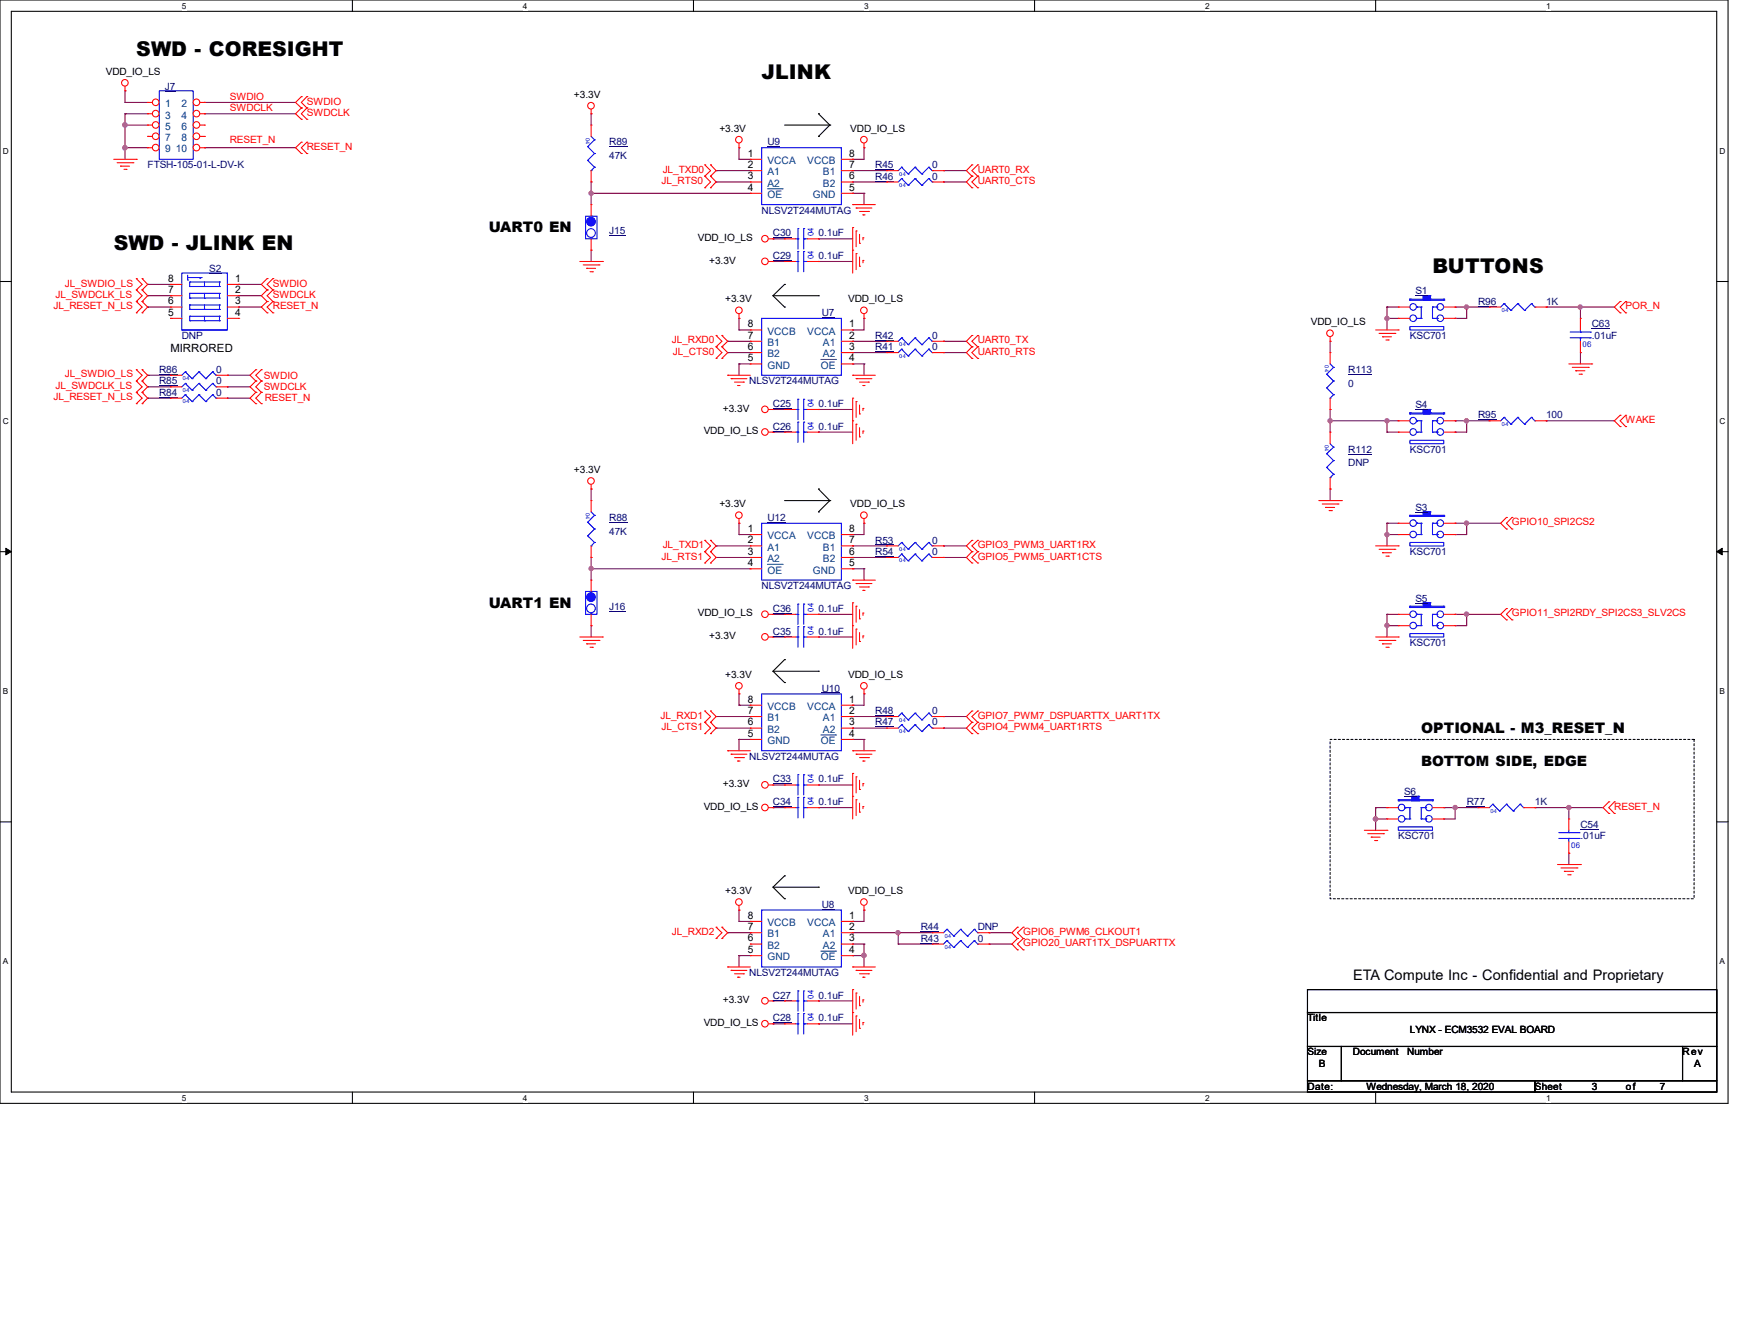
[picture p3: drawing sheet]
<svg xmlns="http://www.w3.org/2000/svg" width="279mm" height="216mm" viewBox="0 0 279 216" stroke-linecap="round" stroke-linejoin="round" font-family="sans-serif">
<defs><g id="words">
<g font-size="3.3">
<text x="21.9" y="9.1">SWD - CORESIGHT</text>
<text x="122.5" y="12.7">JLINK</text>
<text x="18.3" y="40.2">SWD - JLINK EN</text>
<text x="230.4" y="43.8">BUTTONS</text>
</g>
<g font-size="2.3">
<text x="78.6" y="37.3">UART0 EN</text>
<text x="78.6" y="97.7">UART1 EN</text>
<text x="228.6" y="117.8">OPTIONAL - M3_RESET_N</text>
<text x="228.6" y="123.2">BOTTOM SIDE, EDGE</text>
<text x="217.6" y="157.6">ETA Compute Inc - Confidential and Proprietary</text>
</g>
<text font-size="1.8" x="27.4" y="56.5">MIRRORED</text>
<g font-size="1.7" fill="#004080">
<text x="26.5" y="17.2">1</text>
<text x="29.2" y="17.2">2</text>
<text x="26.5" y="19.1">3</text>
<text x="26.5" y="20.9">5</text>
<text x="26.5" y="22.7">7</text>
<text x="29.2" y="19.1">4</text>
<text x="29.2" y="20.9">6</text>
<text x="29.2" y="22.7">8</text>
<text x="26.5" y="24.5">9</text>
<text x="28.3" y="24.5">10</text>
<text x="123.4" y="26.4">VCCA</text>
<text x="123.4" y="28.2">A1</text>
<text x="129.8" y="26.4">VCCB</text>
<text x="132.4" y="28.2">B1</text>
<text x="123.4" y="30">A2</text>
<text x="123.4" y="31.8">OE</text>
<text x="130.8" y="31.8">GND</text>
<text x="132.4" y="30">B2</text>
<text x="123.4" y="53.8">VCCB</text>
<text x="129.8" y="53.8">VCCA</text>
<text x="123.4" y="59.3">GND</text>
<text x="123.4" y="57.4">B2</text>
<text x="123.4" y="55.6">B1</text>
<text x="132" y="59.3">OE</text>
<text x="132.4" y="55.6">A1</text>
<text x="132.4" y="57.4">A2</text>
<text x="123.4" y="86.7">VCCA</text>
<text x="123.4" y="88.5">A1</text>
<text x="129.8" y="86.7">VCCB</text>
<text x="132.4" y="88.5">B1</text>
<text x="123.4" y="90.4">A2</text>
<text x="123.4" y="92.2">OE</text>
<text x="130.8" y="92.2">GND</text>
<text x="132.4" y="90.4">B2</text>
<text x="123.4" y="119.6">GND</text>
<text x="123.4" y="117.8">B2</text>
<text x="123.4" y="116">B1</text>
<text x="123.4" y="114.1">VCCB</text>
<text x="129.8" y="114.1">VCCA</text>
<text x="132" y="119.6">OE</text>
<text x="132.4" y="116">A1</text>
<text x="132.4" y="117.8">A2</text>
<text x="123.4" y="148.9">VCCB</text>
<text x="129.8" y="148.9">VCCA</text>
<text x="123.4" y="154.4">GND</text>
<text x="123.4" y="152.5">B2</text>
<text x="123.4" y="150.7">B1</text>
<text x="132" y="154.4">OE</text>
<text x="132.4" y="150.7">A1</text>
<text x="132.4" y="152.5">A2</text>
</g>
<g font-size="1.7">
<text x="120.3" y="25.2">1</text>
<text x="120.3" y="27">2</text>
<text x="120.3" y="28.8">3</text>
<text x="136.6" y="28.8">6</text>
<text x="136.6" y="27">7</text>
<text x="136.6" y="25.2">8</text>
<text x="120.3" y="30.6">4</text>
<text x="136.6" y="30.6">5</text>
<text x="27.1" y="47.1">7</text>
<text x="27.1" y="45.3">8</text>
<text x="37.8" y="45.3">1</text>
<text x="37.8" y="47.1">2</text>
<text x="27.1" y="50.8">5</text>
<text x="27.1" y="48.9">6</text>
<text x="37.8" y="48.9">3</text>
<text x="37.8" y="50.8">4</text>
<text x="120.3" y="52.6">8</text>
<text x="136.6" y="52.6">1</text>
<text x="120.3" y="58.1">5</text>
<text x="120.3" y="56.3">6</text>
<text x="120.3" y="54.4">7</text>
<text x="136.6" y="54.4">2</text>
<text x="136.6" y="56.3">3</text>
<text x="136.6" y="58.1">4</text>
<text x="120.3" y="85.5">1</text>
<text x="120.3" y="87.3">2</text>
<text x="120.3" y="89.2">3</text>
<text x="136.6" y="89.2">6</text>
<text x="136.6" y="87.3">7</text>
<text x="136.6" y="85.5">8</text>
<text x="120.3" y="91">4</text>
<text x="136.6" y="91">5</text>
<text x="120.3" y="112.9">8</text>
<text x="136.6" y="112.9">1</text>
<text x="120.3" y="118.4">5</text>
<text x="120.3" y="116.6">6</text>
<text x="120.3" y="114.8">7</text>
<text x="136.6" y="114.8">2</text>
<text x="136.6" y="116.6">3</text>
<text x="136.6" y="118.4">4</text>
<text x="120.3" y="149.5">7</text>
<text x="120.3" y="147.7">8</text>
<text x="136.6" y="147.7">1</text>
<text x="136.6" y="149.5">2</text>
<text x="120.3" y="153.2">5</text>
<text x="120.3" y="151.3">6</text>
<text x="136.6" y="151.3">3</text>
<text x="136.6" y="153.2">4</text>
</g>
<g font-size="1.6">
<text x="17" y="12">VDD_IO_LS</text>
<text x="92.3" y="15.7">+3.3V</text>
<text x="115.7" y="21.2">+3.3V</text>
<text x="136.8" y="21.2">VDD_IO_LS</text>
<text x="112.3" y="38.7">VDD_IO_LS</text>
<text x="114.1" y="42.4">+3.3V</text>
<text x="116.7" y="48.6">+3.3V</text>
<text x="136.4" y="48.6">VDD_IO_LS</text>
<text x="210.9" y="52.3">VDD_IO_LS</text>
<text x="113.2" y="69.8">VDD_IO_LS</text>
<text x="116.3" y="66.2">+3.3V</text>
<text x="92.3" y="76">+3.3V</text>
<text x="115.7" y="81.5">+3.3V</text>
<text x="136.8" y="81.5">VDD_IO_LS</text>
<text x="112.3" y="99.1">VDD_IO_LS</text>
<text x="114.1" y="102.7">+3.3V</text>
<text x="116.7" y="109">+3.3V</text>
<text x="136.4" y="109">VDD_IO_LS</text>
<text x="113.2" y="130.2">VDD_IO_LS</text>
<text x="116.3" y="126.5">+3.3V</text>
<text x="116.7" y="143.7">+3.3V</text>
<text x="136.4" y="143.7">VDD_IO_LS</text>
<text x="116.3" y="161.3">+3.3V</text>
<text x="113.2" y="164.9">VDD_IO_LS</text>
<text x="210.3" y="164.2">Title</text>
<text x="226.8" y="166">LYNX - ECM3532 EVAL BOARD</text>
<text x="210.3" y="169.7">Size</text>
<text x="212.1" y="171.5">B</text>
<text x="217.6" y="169.7">Document</text>
<text x="226.4" y="169.7">Number</text>
<text x="270.7" y="169.7">Rev</text>
<text x="272.5" y="171.5">A</text>
<text x="210.3" y="175.2">Date:</text>
<text x="219.8" y="175.2">Wednesday, March 18, 2020</text>
<text x="246.9" y="175.2">Sheet</text>
<text x="256" y="175.2">3</text>
<text x="261.5" y="175.2">of</text>
<text x="267" y="175.2">7</text>
</g>
<g font-size="1.6" fill="#000080">
<text x="26.5" y="14.4">J7</text>
<text x="98" y="23.4">R89</text>
<text x="123.4" y="23.4">U9</text>
<text x="23.7" y="27.1">FTSH-105-01-L-DV-K</text>
<text x="98" y="25.6">47K</text>
<text x="140.8" y="27.1">R45</text>
<text x="140.8" y="28.9">R46</text>
<text x="149.9" y="27.1">0</text>
<text x="149.9" y="28.9">0</text>
<text x="122.5" y="34.3">NLSV2T244MUTAG</text>
<text x="98" y="37.6">J15</text>
<text x="124.3" y="41.7">C29</text>
<text x="124.3" y="38">C30</text>
<text x="131.7" y="41.7">0.1uF</text>
<text x="131.7" y="38">0.1uF</text>
<text x="33.7" y="43.7">S2</text>
<text x="227.7" y="47.3">S1</text>
<text x="132.2" y="50.8">U7</text>
<text x="237.7" y="49">R96</text>
<text x="248.7" y="49">1K</text>
<text x="256" y="52.6">C63</text>
<text x="25.6" y="59.9">R86</text>
<text x="29.3" y="54.5">DNP</text>
<text x="34.8" y="59.9">0</text>
<text x="140.8" y="54.5">R42</text>
<text x="140.8" y="56.3">R41</text>
<text x="149.9" y="54.5">0</text>
<text x="149.9" y="56.3">0</text>
<text x="216.9" y="59.9">R113</text>
<text x="226.8" y="54.5">KSC701</text>
<text x="256" y="54.5">.01uF</text>
<text x="25.6" y="61.8">R85</text>
<text x="25.6" y="63.6">R84</text>
<text x="34.8" y="61.8">0</text>
<text x="34.8" y="63.6">0</text>
<text x="120.5" y="61.8">NLSV2T244MUTAG</text>
<text x="124.3" y="65.4">C25</text>
<text x="131.7" y="65.4">0.1uF</text>
<text x="216.9" y="62.1">0</text>
<text x="227.7" y="65.6">S4</text>
<text x="124.3" y="69.1">C26</text>
<text x="131.7" y="69.1">0.1uF</text>
<text x="237.7" y="67.3">R95</text>
<text x="248.7" y="67.3">100</text>
<text x="216.9" y="72.8">R112</text>
<text x="216.9" y="74.9">DNP</text>
<text x="226.8" y="72.8">KSC701</text>
<text x="98" y="83.7">R88</text>
<text x="123.4" y="83.7">U12</text>
<text x="227.7" y="82.1">S3</text>
<text x="98" y="85.9">47K</text>
<text x="140.8" y="87.4">R53</text>
<text x="140.8" y="89.2">R54</text>
<text x="149.9" y="87.4">0</text>
<text x="149.9" y="89.2">0</text>
<text x="226.8" y="89.2">KSC701</text>
<text x="122.5" y="94.7">NLSV2T244MUTAG</text>
<text x="98" y="98">J16</text>
<text x="124.3" y="98.3">C36</text>
<text x="131.7" y="98.3">0.1uF</text>
<text x="227.7" y="96.7">S5</text>
<text x="124.3" y="102">C35</text>
<text x="131.7" y="102">0.1uF</text>
<text x="226.8" y="103.8">KSC701</text>
<text x="132.2" y="111.2">U10</text>
<text x="140.8" y="114.8">R48</text>
<text x="140.8" y="116.6">R47</text>
<text x="149.9" y="114.8">0</text>
<text x="149.9" y="116.6">0</text>
<text x="120.5" y="122.1">NLSV2T244MUTAG</text>
<text x="124.3" y="125.8">C33</text>
<text x="131.7" y="125.8">0.1uF</text>
<text x="124.3" y="129.5">C34</text>
<text x="131.7" y="129.5">0.1uF</text>
<text x="225.8" y="127.8">S6</text>
<text x="235.9" y="129.5">R77</text>
<text x="246.9" y="129.5">1K</text>
<text x="224.9" y="134.9">KSC701</text>
<text x="254.2" y="133.1">C54</text>
<text x="254.2" y="134.9">.01uF</text>
<text x="132.2" y="145.9">U8</text>
<text x="148.1" y="149.6">R44</text>
<text x="157.3" y="149.6">DNP</text>
<text x="148.1" y="151.4">R43</text>
<text x="157.3" y="151.4">0</text>
<text x="120.5" y="156.9">NLSV2T244MUTAG</text>
<text x="124.3" y="160.5">C27</text>
<text x="131.7" y="160.5">0.1uF</text>
<text x="124.3" y="164.2">C28</text>
<text x="131.7" y="164.2">0.1uF</text>
</g>
<g font-size="1.6" fill="#f00">
<text x="37" y="16.1">SWDIO</text>
<text x="37" y="17.9">SWDCLK</text>
<text x="49.4" y="16.8">SWDIO</text>
<text x="37" y="22.9">RESET_N</text>
<text x="49.4" y="18.6">SWDCLK</text>
<text x="49.4" y="24.1">RESET_N</text>
<text x="106.4" y="29.6">JL_RTS0</text>
<text x="106.6" y="27.8">JL_TXD0</text>
<text x="157.3" y="27.8">UART0_RX</text>
<text x="157.3" y="29.6">UART0_CTS</text>
<text x="8.9" y="47.9">JL_SWDCLK_LS</text>
<text x="10.4" y="46.1">JL_SWDIO_LS</text>
<text x="43.9" y="46.1">SWDIO</text>
<text x="43.9" y="47.9">SWDCLK</text>
<text x="8.6" y="49.7">JL_RESET_N_LS</text>
<text x="43.9" y="49.7">RESET_N</text>
<text x="261.5" y="49.7">POR_N</text>
<text x="108.1" y="55.2">JL_RXD0</text>
<text x="108.2" y="57">JL_CTS0</text>
<text x="157.3" y="55.2">UART0_TX</text>
<text x="157.3" y="57">UART0_RTS</text>
<text x="8.6" y="64.3">JL_RESET_N_LS</text>
<text x="8.9" y="62.5">JL_SWDCLK_LS</text>
<text x="10.4" y="60.7">JL_SWDIO_LS</text>
<text x="42.4" y="60.9">SWDIO</text>
<text x="42.4" y="62.7">SWDCLK</text>
<text x="42.6" y="64.5">RESET_N</text>
<text x="261.5" y="68">WAKE</text>
<text x="106.4" y="90">JL_RTS1</text>
<text x="106.6" y="88.1">JL_TXD1</text>
<text x="157.3" y="88.1">GPIO3_PWM3_UART1RX</text>
<text x="157.3" y="90">GPIO5_PWM5_UART1CTS</text>
<text x="243.2" y="84.5">GPIO10_SPI2CS2</text>
<text x="243.2" y="99.1">GPIO11_SPI2RDY_SPI2CS3_SLV2CS</text>
<text x="106.3" y="115.5">JL_RXD1</text>
<text x="106.4" y="117.4">JL_CTS1</text>
<text x="157.3" y="117.4">GPIO4_PWM4_UART1RTS</text>
<text x="157.3" y="115.5">GPIO7_PWM7_DSPUARTTX_UART1TX</text>
<text x="259.7" y="130.2">RESET_N</text>
<text x="108.1" y="150.3">JL_RXD2</text>
<text x="164.6" y="150.3">GPIO6_PWM6_CLKOUT1</text>
<text x="164.6" y="152.1">GPIO20_UART1TX_DSPUARTTX</text>
</g>
<g font-size="1.3">
<text x="29.3" y="1.4">5</text>
<text x="84.1" y="1.4">4</text>
<text x="139" y="1.4">3</text>
<text x="193.8" y="1.4">2</text>
<text x="248.7" y="1.4">1</text>
<text x=".5" y="24.7">D</text>
<text x="276.6" y="24.7">D</text>
<text x=".5" y="68.2">C</text>
<text x="276.6" y="68.2">C</text>
<text x=".5" y="111.6">B</text>
<text x="276.6" y="111.6">B</text>
<text x=".5" y="155">A</text>
<text x="276.6" y="155">A</text>
<text x="29.3" y="177">5</text>
<text x="84.1" y="177">4</text>
<text x="139" y="177">3</text>
<text x="193.8" y="177">2</text>
<text x="248.7" y="177">1</text>
</g>
<g font-size="1.3" fill="#00f">
<text x="130.8" y="41.7" transform="rotate(-90 130.8 41.7)">04</text>
<text x="130.8" y="38" transform="rotate(-90 130.8 38)">04</text>
<text x="254.6" y="55.8">06</text>
<text x="130.8" y="65.4" transform="rotate(-90 130.8 65.4)">04</text>
<text x="130.8" y="69.1" transform="rotate(-90 130.8 69.1)">04</text>
<text x="130.8" y="98.4" transform="rotate(-90 130.8 98.4)">04</text>
<text x="130.8" y="102" transform="rotate(-90 130.8 102)">04</text>
<text x="130.8" y="125.8" transform="rotate(-90 130.8 125.8)">04</text>
<text x="130.8" y="129.5" transform="rotate(-90 130.8 129.5)">04</text>
<text x="252.7" y="136.3">06</text>
<text x="130.8" y="160.6" transform="rotate(-90 130.8 160.6)">04</text>
<text x="130.8" y="164.2" transform="rotate(-90 130.8 164.2)">04</text>
</g>
<g font-size=".9" fill="#00f">
<text x="94.2" y="22.1" transform="rotate(90 94.2 22.1)">04</text>
<text x="144.7" y="28.2">04</text>
<text x="144.7" y="30.1">04</text>
<text x="241.6" y="50.2">04</text>
<text x="144.7" y="55.7">04</text>
<text x="144.7" y="57.5">04</text>
<text x="213.1" y="58.7" transform="rotate(90 213.1 58.7)">04</text>
<text x="29.4" y="63">04</text>
<text x="29.4" y="61.1">04</text>
<text x="29.4" y="64.8">04</text>
<text x="213.1" y="71.5" transform="rotate(90 213.1 71.5)">04</text>
<text x="241.6" y="68.5">04</text>
<text x="94.2" y="82.5" transform="rotate(90 94.2 82.5)">04</text>
<text x="144.7" y="88.6">04</text>
<text x="144.7" y="90.4">04</text>
<text x="144.7" y="116">04</text>
<text x="144.7" y="117.9">04</text>
<text x="239.7" y="130.6">04</text>
<text x="152" y="152.6">04</text>
<text x="152" y="150.7">04</text>
</g>
</g></defs>
<path d="M0 0h278v177.4h-278zM1.8 1.8h274.3v173.8h-274.3z" fill="none" stroke="#000" stroke-width=".17"/>
<g fill="#fff">
<path d="M29.3 .2h.7v1.5h-.7z"/>
<path d="M29.3 175.8h.7v1.4h-.7z"/>
</g>
<path d="M56.7 0v1.8M56.7 175.6v1.8" fill="none" stroke="#000" stroke-width=".17"/>
<g fill="#fff">
<path d="M84.1 .2h.7v1.5h-.7z"/>
<path d="M84.1 175.8h.7v1.4h-.7z"/>
</g>
<path d="M111.5 0v1.8M111.5 175.6v1.8" fill="none" stroke="#000" stroke-width=".17"/>
<g fill="#fff">
<path d="M139 .2h.7v1.5h-.7z"/>
<path d="M139 175.8h.7v1.4h-.7z"/>
</g>
<path d="M166.4 0v1.8M166.4 175.6v1.8" fill="none" stroke="#000" stroke-width=".17"/>
<g fill="#fff">
<path d="M193.8 .2h.8v1.5h-.8z"/>
<path d="M193.8 175.8h.8v1.4h-.8z"/>
</g>
<path d="M221.3 0v1.8M221.3 175.6v1.8" fill="none" stroke="#000" stroke-width=".17"/>
<g fill="#fff">
<path d="M248.7 .2h.7v1.5h-.7z"/>
<path d="M248.7 175.8h.7v1.4h-.7z"/>
<path d="M.5 23.5h.9v1.5h-.9z"/>
<path d="M276.6 23.5h.9v1.5h-.9z"/>
<path d="M.5 67h.9v1.5h-.9z"/>
<path d="M276.6 67h.9v1.5h-.9z"/>
</g>
<path d="M0 45.3h1.8M276.1 45.3h1.9" fill="none" stroke="#000" stroke-width=".17"/>
<g fill="#fff">
<path d="M.5 110.4h.8v1.5h-.8z"/>
<path d="M276.6 110.4h.9v1.5h-.9z"/>
</g>
<path d="M0 88.7h1.8M276.1 88.7h1.9" fill="none" stroke="#000" stroke-width=".17"/>
<path d="M.9 88.1l.9 .6-.9 .5zM276.1 88.7l.9-.6v1.1z" fill="#000" stroke="#000" stroke-width=".16"/>
<g fill="#fff">
<path d="M.5 153.8h.8v1.5h-.8z"/>
<path d="M276.6 153.8h.9v1.5h-.9z"/>
</g>
<g fill="none" stroke="#000" stroke-width=".17">
<path d="M131.7 18.3h.1M131.7 18.3l1.8 1.8M126.2 20.1h7.3M131.7 21.9h.1M133.5 20.1h.1M133.5 20.1l-1.8 1.8M124.3 47.5h7.4M124.3 47.5l1.9 1.9M126.2 49.4h.1M126.2 45.7h.1M126.2 45.7l-1.9 1.8M131.7 47.5h.1"/>
<path d="M131.7 78.6h.1M131.7 78.6l1.8 1.9M126.2 80.5h7.3M131.7 82.3h.1M133.5 80.5h.1M133.5 80.5l-1.8 1.8M124.3 107.9h7.4M124.3 107.9l1.9 1.8M126.2 109.7h.1M126.2 106h.1M126.2 106l-1.9 1.9M131.7 107.9h.1"/>
<path d="M0 132.1h1.8M276.1 132.1h1.9M124.3 142.6h7.4M124.3 142.6l1.9 1.9M126.2 144.5h.1M126.2 140.8h.1M126.2 140.8l-1.9 1.8M131.7 142.6h.1M210.3 159.1h65.8v3.7h-65.8zM210.3 162.8h65.8v5.4h-65.8zM210.3 168.2h5.5v5.5h-5.5zM210.3 173.7h36.6v1.9h-36.6z"/>
<path d="M215.8 168.2h54.8v5.5h-54.8zM246.9 173.7h29.2v1.9h-29.2zM270.6 168.2h5.5v5.5h-5.5z"/>
</g>
<path d="M214 118.9h58.5v25.6h-58.5z" fill="none" stroke="#000" stroke-width=".17" stroke-dasharray=".3 .3"/>
<g fill="none" stroke="#800040" stroke-width=".17">
<path d="M20.1 14.6h.1M20.1 16.5h.1M20.1 18.3h.1M20.1 14.6v1.9M20.1 18.3v7.3M20.1 16.5h3.6M20.1 18.3h3.6M32.9 16.5h.1M32.9 18.3h.1M32.9 16.5h14.6M32.9 18.3h14.6M95.1 18.3h.1"/>
<path d="M95.1 18.3v1.8M20.1 20.1h.1M20.1 23.7h.1M20.1 20.1h3.6M20.1 23.7h3.6M32.9 23.7h.1M32.9 23.7h14.6M95.1 31.1h.1M95.1 29.3h.1M95.1 31.1h25.6M95.1 29.3v3.6M115.2 27.4h.1"/>
<path d="M115.2 29.3h.1M115.2 27.4h5.5M115.2 29.3h5.5M118.9 25.6h.1M118.9 23.7h.1M118.9 25.6h1.8M118.9 23.7v1.9M124.3 38.4h.1M124.3 38.4h1.9M131.7 38.4h.1M131.7 38.4h5.5M137.2 25.6h.1"/>
<path d="M137.2 31.1h.1M137.2 29.3h.1M137.2 27.4h.1M137.2 27.4h5.4M137.2 29.3h5.4M137.2 31.1h1.8M139 23.7h.1M139 31.1h.1M139 23.7v1.9h-1.8M139 31.1v1.8M151.8 29.3h.1M151.8 27.4h.1"/>
<path d="M151.8 27.4h3.6M151.8 29.3h3.6M23.7 45.7h.1M23.7 47.5h.1M23.7 49.4h.1M23.7 49.4h3.7M23.7 45.7h3.7M23.7 47.5h3.7M38.4 49.4h.1M38.4 47.5h.1M38.4 45.7h.1M38.4 49.4h3.6"/>
<path d="M38.4 45.7h3.6M38.4 47.5h3.6M95.1 40.2h.1M95.1 40.2v1.8M117.1 54.9h.1M117.1 56.7h.1M117.1 54.9h3.6M117.1 56.7h3.6M118.9 53h.1M118.9 51.2h.1M118.9 58.5h.1M118.9 51.2v1.8"/>
<path d="M118.9 58.5v1.8M118.9 53h1.8M118.9 58.5h1.8M124.3 42h.1M124.3 42h1.9M131.7 42h.1M131.7 42h5.5M137.2 53h.1M137.2 58.5h.1M137.2 54.9h.1M137.2 56.7h.1M137.2 54.9h5.4"/>
<path d="M137.2 58.5h1.8M137.2 56.7h5.4M139 51.2h.1M139 58.5h.1M139 51.2v1.8h-1.8M139 58.5v1.8M151.8 56.7h.1M151.8 54.9h.1M151.8 54.9h3.6M151.8 56.7h3.6M214 54.9h.1M214 54.9v1.8"/>
<path d="M223.1 49.4h.1M223.1 51.2h.1M223.1 49.4h1.8M223.1 49.4v3.6M223.1 51.2h1.8M234.1 49.4h.1M234.1 51.2h.1M234.1 49.4h5.5M235.9 49.4h.1M235.9 49.4v1.8h-1.8M248.7 49.4h.1M248.7 49.4h11"/>
<path d="M254.2 49.4h.1M254.2 56.7h.1M254.2 49.4v1.8M254.2 56.7v1.8M23.7 60.3h.1M23.7 62.2h.1M23.7 64h.1M23.7 60.3h3.7M23.7 62.2h3.7M23.7 64h3.7M36.6 64h.1M36.6 62.2h.1"/>
<path d="M36.6 60.3h.1M36.6 60.3h3.6M36.6 62.2h3.6M36.6 64h3.6M95.1 78.6h.1M95.1 78.6v1.9M124.3 65.8h.1M124.3 69.5h.1M124.3 65.8h1.9M124.3 69.5h1.9M131.7 65.8h.1M131.7 69.5h.1"/>
<path d="M131.7 65.8h5.5M131.7 69.5h5.5M214 67.6h.1M214 65.8h.1M214 78.6h.1M214 67.6h10.9M214 65.8v3.7M214 78.6v1.9M223.1 69.5h.1M223.1 67.6h.1M223.1 67.6v1.9M223.1 69.5h1.8"/>
<path d="M234.1 67.6h.1M234.1 69.5h.1M234.1 67.6h5.5M235.9 67.6h.1M235.9 67.6v1.9h-1.8M248.7 67.6h.1M248.7 67.6h11M95.1 91.4h.1M95.1 89.6h.1M95.1 89.6v3.7M95.1 91.4h25.6M115.2 87.8h.1"/>
<path d="M115.2 89.6h.1M115.2 87.8h5.5M115.2 89.6h5.5M118.9 85.9h.1M118.9 84.1h.1M118.9 85.9h1.8M118.9 84.1v1.8M124.3 98.8h.1M124.3 98.8h1.9M131.7 98.8h.1M131.7 98.8h5.5M137.2 85.9h.1"/>
<path d="M137.2 91.4h.1M137.2 89.6h.1M137.2 87.8h.1M137.2 87.8h5.4M137.2 89.6h5.4M137.2 91.4h1.8M139 84.1h.1M139 91.4h.1M139 84.1v1.8h-1.8M139 91.4v1.9M151.8 89.6h.1M151.8 87.8h.1"/>
<path d="M151.8 87.8h3.6M151.8 89.6h3.6M223.1 84.1h.1M223.1 85.9h.1M223.1 98.8h.1M223.1 84.1v3.7M223.1 98.8v3.6M223.1 84.1h1.8M223.1 85.9h1.8M223.1 98.8h1.8M234.1 84.1h.1M234.1 85.9h.1"/>
<path d="M234.1 98.8h.1M234.1 84.1h7.3M234.1 98.8h7.3M235.9 84.1h.1M235.9 98.8h.1M235.9 84.1v1.8h-1.8M235.9 98.8v1.8h-1.8M95.1 100.6h.1M95.1 100.6v1.8M115.2 117.1h.1M115.2 115.2h.1M115.2 115.2h5.5"/>
<path d="M115.2 117.1h5.5M118.9 113.4h.1M118.9 111.5h.1M118.9 118.9h.1M118.9 111.5v1.9M118.9 118.9v1.8M118.9 113.4h1.8M118.9 118.9h1.8M124.3 102.4h.1M124.3 102.4h1.9M131.7 102.4h.1M131.7 102.4h5.5"/>
<path d="M137.2 115.2h.1M137.2 113.4h.1M137.2 118.9h.1M137.2 117.1h.1M137.2 115.2h5.4M137.2 117.1h5.4M137.2 118.9h1.8M139 111.5h.1M139 118.9h.1M139 111.5v1.9h-1.8M139 118.9v1.8M151.8 115.2h.1"/>
<path d="M151.8 117.1h.1M151.8 115.2h3.6M151.8 117.1h3.6M223.1 100.6h.1M223.1 100.6h1.8M234.1 100.6h.1M124.3 126.2h.1M124.3 129.8h.1M124.3 129.8h1.9M124.3 126.2h1.9M131.7 126.2h.1M131.7 129.8h.1"/>
<path d="M131.7 129.8h5.5M131.7 126.2h5.5M221.3 129.8h.1M221.3 131.7h.1M221.3 129.8h1.8M221.3 129.8v3.7M221.3 131.7h1.8M232.2 129.8h.1M232.2 131.7h.1M232.2 129.8h5.5M234.1 129.8h.1M234.1 129.8v1.9h-1.9"/>
<path d="M246.9 129.8h.1M246.9 129.8h11M252.3 129.8h.1M252.3 137.2h.1M252.3 129.8v1.9M252.3 137.2v1.8M117.1 149.9h.1M117.1 149.9h3.6M118.9 148.1h.1M118.9 146.3h.1M118.9 153.6h.1M118.9 146.3v1.8"/>
<path d="M118.9 153.6v1.8M118.9 148.1h1.8M118.9 153.6h1.8M137.2 148.1h.1M137.2 153.6h.1M137.2 151.8h.1M137.2 149.9h.1M137.2 151.8h1.8M137.2 149.9h12.7M137.2 153.6h1.8M139 146.3h.1M139 153.6h.1"/>
<path d="M139 151.8h.1M139 146.3v1.8h-1.8M139 151.8v3.6M144.5 151.8h.1M144.5 149.9h.1M144.5 151.8h5.4M144.5 149.9v1.9M159.1 151.8h.1M159.1 149.9h.1M159.1 151.8h3.7M159.1 149.9h3.7M124.3 160.9h.1"/>
<path d="M124.3 164.6h.1M124.3 160.9h1.9M124.3 164.6h1.9M131.7 160.9h.1M131.7 164.6h.1M131.7 160.9h5.5M131.7 164.6h5.5"/>
</g>
<g fill="#f0f" stroke="#f0f" stroke-width=".17">
<circle cx="223.1" cy="51.2" r=".34"/>
<circle cx="235.9" cy="49.4" r=".34"/>
<circle cx="221.3" cy="131.7" r=".36"/>
<circle cx="223.1" cy="85.9" r=".34"/>
<circle cx="235.9" cy="84.1" r=".34"/>
<circle cx="223.1" cy="100.5" r=".34"/>
<circle cx="254.2" cy="49.4" r=".34"/>
<circle cx="234.1" cy="129.8" r=".34"/>
<circle cx="252.3" cy="129.8" r=".34"/>
<circle cx="20.1" cy="20.1" r=".36"/>
<circle cx="20.1" cy="23.7" r=".36"/>
<circle cx="235.9" cy="98.7" r=".34"/>
<circle cx="95.1" cy="31.1" r=".34"/>
<circle cx="235.9" cy="67.6" r=".34"/>
<circle cx="223.1" cy="67.6" r=".34"/>
<circle cx="95.1" cy="91.4" r=".34"/>
<circle cx="139" cy="153.6" r=".36"/>
<circle cx="144.4" cy="149.9" r=".34"/>
<circle cx="214" cy="67.6" r=".34"/>
</g>
<g fill="none" stroke="#f00" stroke-width=".17">
<path d="M20.1 14.6h.1M20.1 13.9v.7M48.5 15.5h.1M48.5 17.4h.1M48.5 19.2h.1M48.5 15.5l-1 1 1 .9M48.5 17.4l-1 .9 1 .9M49.4 17.4h.1M49.4 15.5h.1M49.4 19.2h.1M49.4 15.5l-.9 1 .9 .9M49.4 17.4l-.9 .9 .9 .9"/>
<path d="M95.1 18.3h.1M95.1 17.6v.7M18.3 25.6h3.6M18.8 26.2h2.6M19.4 26.7h.1M19.4 26.7h1.4M19.9 27.2h.4M20.3 27.2h.1M21.4 26.2h.1M21.9 25.6h.1M48.5 22.9h.1M48.5 24.7h.1"/>
<path d="M48.5 22.9l-1 .8 1 1M49.4 24.7h.1M49.4 22.9h.1M49.4 22.9l-.9 .8 .9 1M113.4 30.2h.1M113.4 28.3h.1M113.4 26.5h.1M113.4 28.3l.9 1-.9 .9M113.4 26.5l.9 .9-.9 .9M114.3 28.3h.1M114.3 30.2h.1M114.3 26.5h.1"/>
<path d="M114.3 28.3l.9 1-.9 .9M114.3 26.5l.9 .9-.9 .9M118.9 23.7h.1M118.9 23v.7M123.6 38.4h.7M124.3 38.4h.1M137.2 32.9h.1M137.2 36.6h.1M137.2 32.9h3.6M137.2 36.6v7.3M137.7 33.4h.1M137.7 37.1h.1"/>
<path d="M137.7 33.4h2.6M137.7 37.1v2.6M138.3 39.1h.1M138.3 34h1.4M138.3 37.7v1.4M138.8 34.5h.1M138.8 38.2h.1M138.8 34.5h.3M138.8 38.2v.4M139 23.7h.1M139 23v.7M139.7 34h.1"/>
<path d="M156.3 26.5h.1M156.3 28.3h.1M156.3 30.2h.1M156.3 26.5l-.9 .9 .9 .9M156.3 28.3l-.9 1 .9 .9M157.3 28.3h.1M157.3 26.5h.1M157.3 30.2h.1M157.3 26.5l-1 .9 1 .9M157.3 28.3l-1 1 1 .9M21.9 48.5h.1M21.9 46.6h.1"/>
<path d="M21.9 44.8h.1M21.9 50.3h.1M21.9 59.4h.1M21.9 48.5l1 .9-1 .9M21.9 46.6l1 .9-1 1M21.9 44.8l1 .9-1 .9M21.9 59.4l1 .9-1 1M22.9 46.6h.1M22.9 48.5h.1M22.9 44.8h.1M22.9 50.3h.1M22.9 59.4h.1"/>
<path d="M22.9 46.6l.8 .9-.8 1M22.9 44.8l.8 .9-.8 .9M22.9 48.5l.8 .9-.8 .9M22.9 59.4l.8 .9-.8 1M41.1 59.4h.1M41.1 59.4l-.9 .9 .9 1M42 59.4h.1M42 59.4l-.9 .9 .9 1M43 48.5h.1M43 50.3h.1M43 44.8h.1M43 46.6h.1"/>
<path d="M43 48.5l-1 .9 1 .9M43 44.8l-1 .9 1 .9M43 46.6l-1 .9 1 1M43.9 50.3h.1M43.9 48.5h.1M43.9 46.6h.1M43.9 44.8h.1M43.9 48.5l-.9 .9 .9 .9M43.9 44.8l-.9 .9 .9 .9M43.9 46.6l-.9 .9 .9 1M93.3 42h3.6M93.8 42.6h2.6"/>
<path d="M94.4 43.1h.1M94.4 43.1h1.4M94.9 43.7h.4M95.3 43.7h.1M96.4 42.6h.1M96.9 42h.1M115.2 57.6h.1M115.2 55.8h.1M115.2 53.9h.1M115.2 55.8l.9 .9-.9 .9M115.2 53.9l.9 1-.9 .9M116.1 55.8h.1"/>
<path d="M116.1 57.6h.1M116.1 53.9h.1M116.1 55.8l1 .9-1 .9M116.1 53.9l1 1-1 .9M118.9 51.2h.1M118.9 50.5v.7M123.6 42h.7M124.3 42h.1M137.2 40.2h.1M137.7 40.8h.1M137.7 40.8v2.5M138.3 42.8h.1"/>
<path d="M138.3 41.3v1.5M138.8 41.9h.1M138.8 41.9v.3M139 51.2h.1M139 50.5v.7M156.3 53.9h.1M156.3 55.8h.1M156.3 57.6h.1M156.3 53.9l-.9 1 .9 .9M156.3 55.8l-.9 .9 .9 .9M157.3 55.8h.1M157.3 53.9h.1"/>
<path d="M157.3 57.6h.1M157.3 53.9l-1 1 1 .9M157.3 55.8l-1 .9 1 .9M214 54.9h.1M214 54.1v.8M221.3 53h3.6M221.8 53.6h2.6M222.4 54.1h.1M222.4 54.1h1.4M222.9 54.7h.4M223.3 54.7h.1M224.4 53.6h.1"/>
<path d="M224.9 53h.1M252.3 58.5h3.7M252.9 59.1h2.6M253.4 59.6h.1M253.4 59.6h1.5M255.5 59.1h.1M256 58.5h.1M260.6 48.5h.1M260.6 50.3h.1M260.6 48.5l-.9 .9 .9 .9M261.5 50.3h.1M261.5 48.5h.1"/>
<path d="M261.5 48.5l-.9 .9 .9 .9M21.9 63.1h.1M21.9 61.3h.1M21.9 64.9h.1M21.9 61.3l1 .9-1 .9M21.9 63.1l1 .9-1 .9M22.9 61.3h.1M22.9 63.1h.1M22.9 64.9h.1M22.9 63.1l.8 .9-.8 .9M22.9 61.3l.8 .9-.8 .9M41.1 63.1h.1"/>
<path d="M41.1 64.9h.1M41.1 61.3h.1M41.1 63.1l-.9 .9 .9 .9M41.1 61.3l-.9 .9 .9 .9M42 64.9h.1M42 63.1h.1M42 61.3h.1M42 63.1l-.9 .9 .9 .9M42 61.3l-.9 .9 .9 .9M95.1 78.6h.1M95.1 77.9v.7M117.1 60.3h.1"/>
<path d="M117.1 60.3h3.6M117.6 60.9h.1M117.6 60.9h2.5M118.2 61.4h1.4M118.7 62h.1M118.7 62h.3M119.6 61.4h.1M123.6 65.8h.7M123.6 69.5h.7M124.3 65.8h.1M124.3 69.5h.1M137.2 64h.1"/>
<path d="M137.2 67.6h.1M137.2 60.3h.1M137.2 64v7.3M137.2 60.3h3.6M137.7 64.6h.1M137.7 68.2h.1M137.7 60.9h.1M137.7 64.6v2.5M137.7 68.2v2.6M137.7 60.9h2.6M138.3 66.5h.1M138.3 70.2h.1"/>
<path d="M138.3 65.1v1.4M138.3 68.7v1.5M138.3 61.4h1.4M138.8 65.7h.1M138.8 69.3h.1M138.8 62h.1M138.8 65.7v.3M138.8 69.3v.4M138.8 62h.3M139.7 61.4h.1M214 69.5h.1M214 78.6h.1"/>
<path d="M214 69.5v1.8M214 76.8v1.8M254 60.2h.4M254.4 60.2h.1M260.6 66.8h.1M260.6 68.6h.1M260.6 66.8l-.9 .8 .9 1M261.5 68.6h.1M261.5 66.8h.1M261.5 66.8l-.9 .8 .9 1M113.4 90.5h.1M113.4 88.7h.1"/>
<path d="M113.4 86.9h.1M113.4 88.7l.9 .9-.9 .9M113.4 86.9l.9 .9-.9 .9M114.3 88.7h.1M114.3 90.5h.1M114.3 86.9h.1M114.3 88.7l.9 .9-.9 .9M114.3 86.9l.9 .9-.9 .9M118.9 84.1h.1M118.9 83.4v.7M123.6 98.8h.7M124.3 98.8h.1"/>
<path d="M137.2 93.3h.1M137.2 96.9h.1M137.2 96.9v7.3M137.2 93.3h3.6M137.7 93.8h.1M137.7 97.5h.1M137.7 97.5v2.5M137.7 93.8h2.6M138.3 99.5h.1M138.3 98v1.5M138.3 94.4h1.4M138.8 94.9h.1"/>
<path d="M138.8 98.6h.1M138.8 98.6v.3M138.8 94.9h.3M139 84.1h.1M139 83.4v.7M139.7 94.4h.1M156.3 88.7h.1M156.3 86.9h.1M156.3 90.5h.1M156.3 86.9l-.9 .9 .9 .9M156.3 88.7l-.9 .9 .9 .9M157.3 86.9h.1"/>
<path d="M157.3 88.7h.1M157.3 90.5h.1M157.3 86.9l-1 .9 1 .9M157.3 88.7l-1 .9 1 .9M212.1 80.5h3.7M212.7 81h2.5M213.2 81.6h.1M213.2 81.6h1.5M213.8 82.1h.4M214.2 82.1h.1M215.2 81h.1M215.8 80.5h.1"/>
<path d="M221.3 87.8h3.6M221.8 88.3h2.6M222.4 88.9h.1M222.4 88.9h1.4M222.9 89.4h.4M223.3 89.4h.1M224.4 88.3h.1M224.9 87.8h.1M242.3 83.2h.1M242.3 85h.1M242.3 99.7h.1M242.3 97.8h.1"/>
<path d="M242.3 83.2l-.9 .9 .9 .9M242.3 97.8l-.9 1 .9 .9M243.2 85h.1M243.2 83.2h.1M243.2 97.8h.1M243.2 99.7h.1M243.2 83.2l-.9 .9 .9 .9M243.2 97.8l-.9 1 .9 .9M93.3 102.4h3.6M93.8 103h2.6M94.4 103.5h.1M94.4 103.5h1.4"/>
<path d="M94.9 104.1h.4M95.3 104.1h.1M96.4 103h.1M96.9 102.4h.1M113.4 117.9h.1M113.4 116.1h.1M113.4 114.3h.1M113.4 116.1l.9 1-.9 .8M113.4 114.3l.9 .9-.9 .9M114.3 116.1h.1M114.3 117.9h.1M114.3 114.3h.1"/>
<path d="M114.3 116.1l.9 1-.9 .8M114.3 114.3l.9 .9-.9 .9M118.9 111.5h.1M118.9 110.8v.7M123.6 102.4h.7M124.3 102.4h.1M137.2 100.6h.1M137.7 101.1h.1M137.7 101.1v2.6M138.3 103.1h.1M138.3 101.7v1.4M138.8 102.2h.1"/>
<path d="M138.8 102.2v.4M139 111.5h.1M139 110.8v.7M156.3 117.9h.1M156.3 116.1h.1M156.3 114.3h.1M156.3 116.1l-.9 1 .9 .8M156.3 114.3l-.9 .9 .9 .9M157.3 116.1h.1M157.3 117.9h.1M157.3 114.3h.1M157.3 116.1l-1 1 1 .8"/>
<path d="M157.3 114.3l-1 .9 1 .9M221.3 102.4h3.6M221.8 103h2.6M222.4 103.5h.1M222.4 103.5h1.4M222.9 104.1h.4M223.3 104.1h.1M224.4 103h.1M224.9 102.4h.1M117.1 120.7h.1M117.1 120.7h3.6M117.6 121.2h.1"/>
<path d="M117.6 121.2h2.5M118.2 121.8h1.4M118.7 122.3h.1M118.7 122.3h.3M119.6 121.8h.1M123.6 126.2h.7M123.6 129.8h.7M124.3 126.2h.1M124.3 129.8h.1M137.2 124.3h.1M137.2 128h.1M137.2 120.7h.1"/>
<path d="M137.2 124.3v7.4M137.2 120.7h3.6M137.7 124.9h.1M137.7 128.6h.1M137.7 121.2h.1M137.7 124.9v2.6M137.7 128.6v2.5M137.7 121.2h2.6M138.3 126.9h.1M138.3 130.6h.1M138.3 125.4v1.5M138.3 129.1v1.5"/>
<path d="M138.3 121.8h1.4M138.8 126h.1M138.8 129.7h.1M138.8 122.3h.1M138.8 126v.4M138.8 129.7v.3M138.8 122.3h.3M139.7 121.8h.1M219.5 133.5h3.6M220 134h2.5M220.6 134.6h.1M220.6 134.6h1.4"/>
<path d="M221.1 135.1h.3M221.4 135.1h.1M222.5 134h.1M223.1 133.5h.1M250.5 139h3.7M251.1 139.5h2.6M253.7 139.5h.1M254.2 139h.1M258.8 128.9h.1M258.8 130.8h.1M258.8 128.9l-.9 .9 .9 1M259.7 130.8h.1"/>
<path d="M259.7 128.9h.1M259.7 128.9l-.9 .9 .9 1M115.2 150.9h.1M115.2 149.1h.1M115.2 149.1l.9 .8-.9 1M116.1 149.1h.1M116.1 150.9h.1M116.1 149.1l1 .8-1 1M117.1 155.4h.1M117.1 155.4h3.6M117.6 156h.1M117.6 156h2.5"/>
<path d="M118.2 156.5h1.4M118.7 157.1h.1M118.7 157.1h.3M118.9 146.3h.1M118.9 145.6v.7M119.6 156.5h.1M137.2 159.1h.1M137.2 155.4h.1M137.2 159.1v7.3M137.2 155.4h3.6M137.7 159.6h.1M137.7 156h.1"/>
<path d="M137.7 159.6v2.6M137.7 156h2.6M138.3 156.5h1.4M138.8 157.1h.1M138.8 157.1h.3M139 146.3h.1M139 145.6v.7M139.7 156.5h.1M163.7 150.9h.1M163.7 149.1h.1M163.7 152.7h.1M163.7 149.1l-.9 .8 .9 1"/>
<path d="M163.7 150.9l-.9 .9 .9 .9M164.6 149.1h.1M164.6 150.9h.1M164.6 152.7h.1M164.6 149.1l-.9 .8 .9 1M164.6 150.9l-.9 .9 .9 .9M251.6 140.1h.1M251.6 140.1h1.5M252.2 140.6h.4M252.6 140.6h.1M123.6 160.9h.7M123.6 164.6h.7"/>
<path d="M124.3 160.9h.1M124.3 164.6h.1M137.2 162.8h.1M137.7 163.3h.1M137.7 163.3v2.6M138.3 161.7h.1M138.3 165.3h.1M138.3 160.2v1.5M138.3 163.9v1.4M138.8 160.7h.1M138.8 164.4h.1M138.8 160.7v.4"/>
<path d="M138.8 164.4v.4"/>
<circle cx="20.1" cy="13.3" r=".53"/>
<circle cx="95.1" cy="17" r=".53"/>
<circle cx="118.9" cy="22.5" r=".53"/>
<circle cx="123" cy="38.4" r=".53"/>
<circle cx="139" cy="22.5" r=".53"/>
<circle cx="118.9" cy="49.9" r=".53"/>
<circle cx="123" cy="42" r=".53"/>
<circle cx="139" cy="49.9" r=".53"/>
<circle cx="213.9" cy="53.6" r=".53"/>
<circle cx="95.1" cy="77.3" r=".53"/>
<circle cx="123" cy="69.4" r=".53"/>
<circle cx="123" cy="65.8" r=".53"/>
<circle cx="118.9" cy="82.8" r=".53"/>
<circle cx="123" cy="98.7" r=".53"/>
<circle cx="139" cy="82.8" r=".53"/>
<circle cx="118.9" cy="110.3" r=".53"/>
<circle cx="123" cy="102.4" r=".53"/>
<circle cx="139" cy="110.3" r=".53"/>
<circle cx="123" cy="129.8" r=".53"/>
<circle cx="123" cy="126.2" r=".53"/>
<circle cx="118.9" cy="145" r=".53"/>
<circle cx="139" cy="145" r=".53"/>
<circle cx="123" cy="160.9" r=".53"/>
<circle cx="123" cy="164.6" r=".53"/>
</g>
<g fill="none" stroke="#00f" stroke-width=".17">
<path d="M226.8 52.5h5.4v.5h-5.4zM226.8 48.1h.1M226.8 48.3h.1M226.8 48.3h5.4M226.8 48.1h2.1M226.8 48.1v.2M227.9 49.4h.1M227.9 51.2h.1M227.9 49.4h.7M227.9 51.2h.7M228.6 49.4h.1M228.6 51.2h.1"/>
<path d="M228.6 49.4v1.8M228.9 47.5h.1M228.9 48.1h.1M228.9 47.5h1.1M228.9 47.5v.6M230 48.1h.1M230 47.5h.1M230 48.1h2.2M230 47.5v.6M230.4 51.2h.1M230.4 49.4h.1M230.4 49.4h.7"/>
<path d="M230.4 51.2h.7M230.4 49.4v1.8M231.1 51.2h.1M231.1 49.4h.1M232.2 48.3h.1M232.2 48.1h.1M232.2 48.1v.2M213.4 72.9h.1M213.4 75.1h.1M213.4 72.9l1.1 1.1M213.4 75.1l1.1 1.1M214 76.8h.1"/>
<path d="M214 71.3l.5 .6M214.5 71.9h.1M214.5 74h.1M214.5 76.2h.1M214.5 71.9l-1.1 1M214.5 74l-1.1 1.1M214.5 76.2l-.5 .6"/>
<circle cx="227.3" cy="49.3" r=".53"/>
<circle cx="227.3" cy="51.2" r=".53"/>
<circle cx="231.7" cy="49.3" r=".53"/>
<circle cx="231.7" cy="51.2" r=".53"/>
</g>
<path d="M216.9 73h3.8" fill="none" stroke="#000080" stroke-width=".16"/>
<path d="M228.9 47.5h1.1v.8h-1.1z" fill-rule="evenodd" fill="#00f" stroke="#00f" stroke-width=".17"/>
<path d="M227.7 47.5h1.9v.1h-1.9z" fill="#000080"/>
<g fill="none" stroke="#f00" stroke-width=".17">
<path d="M95.1 32.9h.1M95.1 32.9v1.9M95.1 38.4v1.8M95.1 40.2h.1M126.2 42h.1M126.2 42h1.8M129.8 42h1.9M131.7 42h.1M224.9 49.4h.1M224.9 51.2h.1M224.9 49.4h1.9M224.9 51.2h1.9"/>
<path d="M232.2 49.4h1.9M232.2 51.2h1.9M234.1 49.4h.1M234.1 51.2h.1M254.2 51.2h.1M254.2 56.7h.1M254.2 51.2v1.8M254.2 54.9v1.8M239.6 67.6h.1M239.6 67.6h1.8M246.9 67.6h1.8M248.7 67.6h.1"/>
<path d="M126.2 98.8h.1M126.2 98.8h1.8M129.8 98.8h1.9M131.7 98.8h.1M126.2 126.2h.1M126.2 129.8h.1M126.2 126.2h1.8M126.2 129.8h1.8M129.8 126.2h1.9M129.8 129.8h1.9M131.7 126.2h.1M131.7 129.8h.1"/>
</g>
<g fill="none" stroke="#00f" stroke-width=".17">
<path d="M94.2 34.8h1.8v3.6h-1.8zM95.1 38.2h.1M95.1 34.8h.1M95.1 34.8v.1M95.1 38.2v.2M128 42h.4M128.4 42h.1M128.4 40.4h.1M128.4 40.4v3.3M129.3 40.4h.1M129.3 42h.1M129.3 40.4v3.3"/>
<path d="M129.3 42h.5M252.6 54.3h3.2M252.6 53.4h3.2M254.2 53.4h.1M254.2 54.3h.1M254.2 53v.4M254.2 54.3v.6M255.8 54.3h.1M255.8 53.4h.1M241.9 67.1h.1M241.9 67.1l-.5 .5M241.9 67.1l1.1 1.1"/>
<path d="M243 68.2h.1M244.1 67.1h.1M244.1 67.1l-1.1 1.1M244.1 67.1l1.1 1.1M245.2 68.2h.1M246.3 67.1h.1M246.3 67.1l-1.1 1.1M246.3 67.1l.6 .5M246.9 67.6h.1M128 98.8h.4M128.4 98.8h.1M128.4 97.1h.1"/>
<path d="M128.4 97.1v3.3M129.3 97.1h.1M129.3 98.8h.1M129.3 98.8h.5M129.3 97.1v3.3M128 126.2h.4M128 129.8h.4M128.4 126.2h.1M128.4 124.5h.1M128.4 129.8h.1M128.4 128.2h.1M128.4 124.5v3.3"/>
<path d="M128.4 128.2v3.3M129.3 124.5h.1M129.3 126.2h.1M129.3 128.2h.1M129.3 129.8h.1M129.3 124.5v3.3M129.3 128.2v3.3M129.3 126.2h.5M129.3 129.8h.5M224.9 132.9h5.5v.6h-5.5zM224.9 128.6h.1M224.9 128.7h.1"/>
<path d="M224.9 128.7h5.5M224.9 128.6h2.2M224.9 128.6v.1M226 129.8h.1M226 131.7h.1M226 129.8h.8M226 131.7h.8M226.8 129.8h.1M226.8 131.7h.1M226.8 129.8v1.9M227.1 128h.1M227.1 128.6h.1"/>
<path d="M227.1 128h1.1M227.1 128v.6M228.2 128.6h.1M228.2 128h.1M228.2 128.6h2.2M228.2 128v.6M228.6 131.7h.1M228.6 129.8h.1M228.6 129.8h.7M228.6 131.7h.7M228.6 129.8v1.9M229.3 131.7h.1"/>
<path d="M229.3 129.8h.1M230.4 128.7h.1M230.4 128.6h.1M230.4 128.6v.1"/>
<circle cx="95.1" cy="37.5" r=".7"/>
<circle cx="225.4" cy="129.8" r=".53"/>
<circle cx="225.4" cy="131.6" r=".53"/>
<circle cx="229.8" cy="129.8" r=".53"/>
<circle cx="229.8" cy="131.6" r=".53"/>
</g>
<path d="M98 37.9h2.6M124.3 41.9h3M256 52.9h3M237.7 67.5h3M124.3 98.6h3M124.3 126h3M124.3 129.7h3" fill="none" stroke="#000080" stroke-width=".16"/>
<g fill="#00f" stroke="#00f" stroke-width=".17">
<path d="M227.1 128h1.1v.7h-1.1z" fill-rule="evenodd"/>
<circle cx="95.1" cy="35.6" r=".7"/>
</g>
<path d="M225.8 128h2v.1h-2z" fill="#000080"/>
<path d="M126.2 69.5h.1M126.2 69.5h1.8M129.8 69.5h1.9M131.7 69.5h.1M223.1 129.8h.1M223.1 131.7h.1M223.1 129.8h1.8M223.1 131.7h1.8M230.4 129.8h1.8M230.4 131.7h1.8M232.2 129.8h.1M232.2 131.7h.1" fill="none" stroke="#f00" stroke-width=".17"/>
<g fill="none" stroke="#00f" stroke-width=".17">
<path d="M128 69.5h.4M128.4 69.5h.1M128.4 67.9h.1M128.4 67.9v3.2M129.3 67.9h.1M129.3 69.5h.1M129.3 69.5h.5M129.3 67.9v3.2M226.8 70.8h5.4v.5h-5.4zM226.8 66.4h.1M226.8 66.5h.1M226.8 66.5h5.4"/>
<path d="M226.8 66.4h2.1M226.8 66.4v.1M227.9 67.6h.1M227.9 69.5h.1M227.9 69.5h.7M227.9 67.6h.7M228.6 67.6h.1M228.6 69.5h.1M228.6 67.6v1.9M228.9 65.8h.1M228.9 66.4h.1M228.9 65.8h1.1"/>
<path d="M228.9 65.8v.6M230 66.4h.1M230 65.8h.1M230 66.4h2.2M230 65.8v.6M230.4 69.5h.1M230.4 67.6h.1M230.4 69.5h.7M230.4 67.6h.7M230.4 67.6v1.9M231.1 69.5h.1M231.1 67.6h.1"/>
<path d="M232.2 66.5h.1M232.2 66.4h.1M232.2 66.4v.1"/>
<circle cx="227.3" cy="69.4" r=".53"/>
<circle cx="227.3" cy="67.6" r=".53"/>
<circle cx="231.7" cy="67.6" r=".53"/>
<circle cx="231.7" cy="69.4" r=".53"/>
</g>
<path d="M124.3 69.3h3" fill="none" stroke="#000080" stroke-width=".16"/>
<path d="M228.9 65.8h1.1v.7h-1.1z" fill-rule="evenodd" fill="#00f" stroke="#00f" stroke-width=".17"/>
<path d="M227.7 65.8h1.9v.1h-1.9z" fill="#000080"/>
<g fill="none" stroke="#f00" stroke-width=".17">
<path d="M142.6 27.4h.1M142.6 27.4h1.9M149.9 27.4h1.9M151.8 27.4h.1M27.4 62.2h.1M27.4 62.2h1.9M34.8 62.2h1.8M36.6 62.2h.1M126.2 65.8h.1M126.2 65.8h1.8M129.8 65.8h1.9M131.7 65.8h.1"/>
<path d="M224.9 67.6h.1M224.9 69.5h.1M224.9 67.6h1.9M224.9 69.5h1.9M232.2 67.6h1.9M232.2 69.5h1.9M234.1 67.6h.1M234.1 69.5h.1M142.6 115.2h.1M142.6 115.2h1.9M149.9 115.2h1.9M151.8 115.2h.1"/>
<path d="M120.7 153.6h.1M120.7 151.8h.1M120.7 149.9h.1M120.7 148.1h.1M120.7 148.1h1.8M120.7 149.9h1.8M120.7 151.8h1.8M120.7 153.6h1.8M135.3 148.1h1.9M135.3 149.9h1.9M135.3 151.8h1.9M135.3 153.6h1.9"/>
<path d="M137.2 148.1h.1M137.2 149.9h.1M137.2 151.8h.1M137.2 153.6h.1"/>
</g>
<g fill="none" stroke="#00f" stroke-width=".17">
<path d="M145 26.9h.1M145 26.9l-.5 .5M145 26.9l1.1 1.1M146.1 28h.1M147.2 26.9h.1M147.2 26.9l-1.1 1.1M147.2 26.9l1.1 1.1M148.3 28h.1M149.4 26.9h.1M149.4 26.9l-1.1 1.1M149.4 26.9l.5 .5M149.9 27.4h.1"/>
<path d="M29.8 61.6h.1M29.8 61.6l-.5 .6M29.8 61.6l1.1 1.1M30.9 62.7h.1M32 61.6h.1M32 61.6l-1.1 1.1M32 61.6l1.1 1.1M33.1 62.7h.1M34.2 61.6h.1M34.2 61.6l-1.1 1.1M34.2 61.6l.6 .6M34.8 62.2h.1"/>
<path d="M128 65.8h.4M128.4 65.8h.1M128.4 64.2h.1M128.4 64.2v3.3M129.3 64.2h.1M129.3 65.8h.1M129.3 65.8h.5M129.3 64.2v3.3M226.8 87.2h5.4v.6h-5.4zM226.8 82.8h.1M226.8 83h.1M226.8 83h5.4"/>
<path d="M226.8 82.8h2.1M226.8 82.8v.2M227.9 84.1h.1M227.9 85.9h.1M227.9 84.1h.7M227.9 85.9h.7M228.6 84.1h.1M228.6 85.9h.1M228.6 84.1v1.8M228.9 82.3h.1M228.9 82.8h.1M228.9 82.3h1.1"/>
<path d="M228.9 82.3v.5M230 82.8h.1M230 82.3h.1M230 82.8h2.2M230 82.3v.5M230.4 85.9h.1M230.4 84.1h.1M230.4 84.1h.7M230.4 85.9h.7M230.4 84.1v1.8M231.1 85.9h.1M231.1 84.1h.1"/>
<path d="M232.2 83h.1M232.2 82.8h.1M232.2 82.8v.2M145 114.6h.1M145 114.6l-.5 .6M145 114.6l1.1 1.1M146.1 115.7h.1M147.2 114.6h.1M147.2 114.6l-1.1 1.1M147.2 114.6l1.1 1.1M148.3 115.7h.1M149.4 114.6h.1"/>
<path d="M149.4 114.6l-1.1 1.1M149.4 114.6l.5 .6M149.9 115.2h.1M122.5 146.3h12.8v9.1h-12.8z"/>
<circle cx="227.3" cy="84.1" r=".53"/>
<circle cx="227.3" cy="85.9" r=".53"/>
<circle cx="231.7" cy="84.1" r=".53"/>
<circle cx="231.7" cy="85.9" r=".53"/>
</g>
<path d="M140.8 27.3h2.9M25.6 62h2.9M124.3 65.7h3M140.8 115h2.9M132.2 146.2h2" fill="none" stroke="#000080" stroke-width=".16"/>
<path d="M132 152.9h2.4M134.4 152.9h.1" fill="none" stroke="#004080" stroke-width=".16"/>
<path d="M228.9 82.3h1.1v.7h-1.1z" fill-rule="evenodd" fill="#00f" stroke="#00f" stroke-width=".17"/>
<path d="M227.7 82.3h1.9v.1h-1.9z" fill="#000080"/>
<g fill="none" stroke="#f00" stroke-width=".17">
<path d="M120.7 25.6h.1M120.7 27.4h.1M120.7 29.3h.1M120.7 31.1h.1M120.7 29.3h1.8M120.7 25.6h1.8M120.7 27.4h1.8M120.7 31.1h1.8M135.3 29.3h1.9M135.3 25.6h1.9M135.3 27.4h1.9M135.3 31.1h1.9"/>
<path d="M137.2 31.1h.1M137.2 29.3h.1M137.2 27.4h.1M137.2 25.6h.1M142.6 29.3h.1M142.6 29.3h1.9M149.9 29.3h1.9M151.8 29.3h.1M95.1 80.5h.1M95.1 89.6h.1M95.1 80.5v1.8M95.1 87.8v1.8"/>
<path d="M224.9 84.1h.1M224.9 85.9h.1M224.9 84.1h1.9M224.9 85.9h1.9M232.2 84.1h1.9M232.2 85.9h1.9M234.1 84.1h.1M234.1 85.9h.1M126.2 102.4h.1M126.2 102.4h1.8M129.8 102.4h1.9M131.7 102.4h.1"/>
<path d="M142.6 117.1h.1M142.6 117.1h1.9M149.9 117.1h1.9M151.8 117.1h.1"/>
</g>
<g fill="none" stroke="#00f" stroke-width=".17">
<path d="M25.6 14.6h5.5v11h-5.5zM122.5 23.7h12.8v9.2h-12.8zM145 28.7h.1M145 28.7l-.5 .6M145 28.7l1.1 1.1M146.1 29.8h.1M147.2 28.7h.1M147.2 28.7l-1.1 1.1M147.2 28.7l1.1 1.1M148.3 29.8h.1M149.4 28.7h.1M149.4 28.7l-1.1 1.1"/>
<path d="M149.4 28.7l.5 .6M149.9 29.3h.1M94.5 83.9h.1M94.5 86.1h.1M94.5 83.9l1.1 1.1M94.5 86.1l1.1 1.1M95.1 87.8h.1M95.1 82.3l.5 .5M95.6 82.8h.1M95.6 85h.1M95.6 87.2h.1M95.6 82.8l-1.1 1.1"/>
<path d="M95.6 85l-1.1 1.1M95.6 87.2l-.5 .6M128 102.4h.4M128.4 102.4h.1M128.4 100.8h.1M128.4 100.8v3.3M129.3 100.8h.1M129.3 102.4h.1M129.3 102.4h.5M129.3 100.8v3.3M145 116.5h.1M145 116.5l-.5 .6"/>
<path d="M145 116.5l1.1 1.1M146.1 117.6h.1M147.2 116.5h.1M147.2 116.5l-1.1 1.1M147.2 116.5l1.1 1.1M148.3 117.6h.1M149.4 116.5h.1M149.4 116.5l-1.1 1.1M149.4 116.5l.5 .6M149.9 117.1h.1"/>
</g>
<path d="M123.4 23.6h2.1M140.8 29.1h2.9M98 84h2.9M124.3 102.3h3M140.8 116.9h2.9" fill="none" stroke="#000080" stroke-width=".16"/>
<path d="M123.4 30.4h2.4M125.8 30.4h.1" fill="none" stroke="#004080" stroke-width=".16"/>
<path d="M26.5 14.6h1.7v.1h-1.7z" fill="#000080"/>
<circle cx="25" cy="16.4" r=".53" fill="#fff" stroke="#f00" stroke-width=".17"/>
<path d="M23.7 16.5h.1M23.7 16.5h.8" fill="none" stroke="#f00" stroke-width=".17"/>
<circle cx="31.6" cy="23.7" r=".53" fill="#fff" stroke="#f00" stroke-width=".17"/>
<path d="M32.2 23.7h.7M32.9 23.7h.1" fill="none" stroke="#f00" stroke-width=".17"/>
<circle cx="31.6" cy="16.4" r=".53" fill="#fff" stroke="#f00" stroke-width=".17"/>
<path d="M32.2 16.5h.7M32.9 16.5h.1" fill="none" stroke="#f00" stroke-width=".17"/>
<circle cx="25" cy="18.3" r=".53" fill="#fff" stroke="#f00" stroke-width=".17"/>
<path d="M23.7 18.3h.1M23.7 18.3h.8" fill="none" stroke="#f00" stroke-width=".17"/>
<circle cx="31.6" cy="18.3" r=".53" fill="#fff" stroke="#f00" stroke-width=".17"/>
<path d="M32.2 18.3h.7M32.9 18.3h.1" fill="none" stroke="#f00" stroke-width=".17"/>
<circle cx="25" cy="20.1" r=".53" fill="#fff" stroke="#f00" stroke-width=".17"/>
<path d="M23.7 20.1h.1M23.7 20.1h.8" fill="none" stroke="#f00" stroke-width=".17"/>
<circle cx="31.6" cy="20.1" r=".53" fill="#fff" stroke="#f00" stroke-width=".17"/>
<path d="M32.2 20.1h.7M32.9 20.1h.1" fill="none" stroke="#f00" stroke-width=".17"/>
<circle cx="25" cy="21.9" r=".53" fill="#fff" stroke="#f00" stroke-width=".17"/>
<path d="M23.7 21.9h.1M23.7 21.9h.8" fill="none" stroke="#f00" stroke-width=".17"/>
<circle cx="31.6" cy="21.9" r=".53" fill="#fff" stroke="#f00" stroke-width=".17"/>
<path d="M32.2 21.9h.7M32.9 21.9h.1" fill="none" stroke="#f00" stroke-width=".17"/>
<circle cx="25" cy="23.7" r=".53" fill="#fff" stroke="#f00" stroke-width=".17"/>
<g fill="none" stroke="#f00" stroke-width=".17">
<path d="M23.7 23.7h.1M23.7 23.7h.8M214 56.7h.1M214 56.7v1.8M214 65.8h.1M214 64v1.8M120.7 118.9h.1M120.7 117.1h.1M120.7 115.2h.1M120.7 113.4h.1M120.7 113.4h1.8M120.7 115.2h1.8"/>
<path d="M120.7 117.1h1.8M120.7 118.9h1.8M135.3 113.4h1.9M135.3 115.2h1.9M135.3 117.1h1.9M135.3 118.9h1.9M137.2 113.4h.1M137.2 115.2h.1M137.2 117.1h.1M137.2 118.9h.1M237.7 129.8h.1M237.7 129.8h1.9"/>
<path d="M245.1 129.8h1.8M246.9 129.8h.1M252.3 131.7h.1M252.3 137.2h.1M252.3 131.7v1.8M252.3 135.3v1.9M126.2 164.6h.1M126.2 164.6h1.8M129.8 164.6h1.9M131.7 164.6h.1"/>
</g>
<g fill="none" stroke="#00f" stroke-width=".17">
<path d="M214 58.5l.5 .6M214.5 59.1h.1M214.5 59.1l-1.1 1.1M213.4 60.2h.1M213.4 62.4h.1M213.4 60.2l1.1 1.1M213.4 62.4l1.1 1.1M214 64h.1M214.5 61.3h.1M214.5 63.5h.1M214.5 61.3l-1.1 1.1M214.5 63.5l-.5 .5"/>
<path d="M226.8 97.5h.1M226.8 97.7h.1M226.8 97.7h5.4M226.8 97.5h2.1M226.8 97.5v.2M227.9 98.8h.1M227.9 98.8h.7M228.6 98.8h.1M228.6 98.8v1.8M228.9 96.9h.1M228.9 97.5h.1M228.9 96.9h1.1"/>
<path d="M228.9 96.9v.6M230 97.5h.1M230 96.9h.1M230 97.5h2.2M230 96.9v.6M230.4 98.8h.1M230.4 98.8h.7M230.4 98.8v1.8M231.1 98.8h.1M232.2 97.7h.1M232.2 97.5h.1M232.2 97.5v.2"/>
<path d="M122.5 111.5h12.8v9.2h-12.8zM226.8 101.9h5.4v.5h-5.4zM227.9 100.6h.1M227.9 100.6h.7M228.6 100.6h.1M230.4 100.6h.1M230.4 100.6h.7M231.1 100.6h.1M240.1 129.3h.1M240.1 129.3l-.5 .5M240.1 129.3l1.1 1.1M241.2 130.4h.1"/>
<path d="M242.3 129.3h.1M242.3 129.3l-1.1 1.1M242.3 129.3l1.1 1.1M243.4 130.4h.1M244.5 129.3h.1M244.5 129.3l-1.1 1.1M244.5 129.3l.6 .5M245.1 129.8h.1M250.7 134.8h3.3M250.7 133.9h3.3M252.3 133.9h.1M252.3 134.8h.1"/>
<path d="M252.3 133.5v.4M252.3 134.8v.5M254 134.8h.1M254 133.9h.1M128 164.6h.4M128.4 164.6h.1M128.4 162.9h.1M128.4 162.9v3.3M129.3 162.9h.1M129.3 164.6h.1M129.3 164.6h.5M129.3 162.9v3.3"/>
<circle cx="227.3" cy="98.7" r=".53"/>
<circle cx="231.7" cy="98.7" r=".53"/>
<circle cx="227.3" cy="100.6" r=".53"/>
<circle cx="231.7" cy="100.6" r=".53"/>
</g>
<path d="M216.9 60.2h3.8M132.2 111.4h2.9M235.9 129.7h2.9M254.2 133.3h2.9M124.3 164.4h3" fill="none" stroke="#000080" stroke-width=".16"/>
<path d="M132 118.2h2.4M134.4 118.2h.1" fill="none" stroke="#004080" stroke-width=".16"/>
<path d="M228.9 96.9h1.1v.8h-1.1z" fill-rule="evenodd" fill="#00f" stroke="#00f" stroke-width=".17"/>
<path d="M227.7 96.9h1.9v.1h-1.9z" fill="#000080"/>
<g fill="none" stroke="#f00" stroke-width=".17">
<path d="M126.2 38.4h.1M126.2 38.4h1.8M129.8 38.4h1.9M131.7 38.4h.1M142.6 54.9h.1M142.6 56.7h.1M142.6 54.9h1.9M142.6 56.7h1.9M149.9 54.9h1.9M149.9 56.7h1.9M151.8 54.9h.1M151.8 56.7h.1"/>
<path d="M95.1 93.3h.1M95.1 93.3v1.8M95.1 98.8v1.8M142.6 87.8h.1M142.6 89.6h.1M142.6 87.8h1.9M142.6 89.6h1.9M149.9 87.8h1.9M149.9 89.6h1.9M151.8 87.8h.1M151.8 89.6h.1M224.9 98.8h.1"/>
<path d="M224.9 98.8h1.9M232.2 98.8h1.9M234.1 98.8h.1M95.1 100.6h.1M224.9 100.6h.1M224.9 100.6h1.9M232.2 100.6h1.9M234.1 100.6h.1M149.9 151.8h.1M149.9 151.8h1.9M157.3 151.8h1.8M159.1 151.8h.1"/>
<path d="M126.2 160.9h.1M126.2 160.9h1.8M129.8 160.9h1.9M131.7 160.9h.1"/>
</g>
<g fill="none" stroke="#00f" stroke-width=".17">
<path d="M128 38.4h.4M128.4 38.4h.1M128.4 36.7h.1M128.4 36.7v3.3M129.3 36.7h.1M129.3 38.4h.1M129.3 38.4h.5M129.3 36.7v3.3M29.3 43.9h7.3v9.1h-7.3zM29.3 53h.1M29.3 53h7.3M30.2 44.6h.1"/>
<path d="M30.2 45h.1M30.2 44.6h2.1M30.2 44.2v.8M30.5 45.3h.1M30.5 46.1h.1M30.5 47.2h.1M30.5 47.9h.1M30.5 49h.1M30.5 49.7h.1M30.5 50.8h.1M30.5 51.6h.1M30.5 45.3h4.8"/>
<path d="M30.5 45.3v.8M30.5 47.2v.7M30.5 49v.7M30.5 50.8v.8M30.5 46.1h4.8M30.5 47.2h4.8M30.5 47.9h4.8M30.5 49h4.8M30.5 49.7h4.8M30.5 50.8h4.8M30.5 51.6h4.8M32.3 44.6h.1"/>
<path d="M32.3 44.6l-.1 .2M32.9 46.1h.1M32.9 47.9h.1M32.9 49.7h.1M32.9 51.6h.1M32.9 45.3v.8M32.9 47.2v.7M32.9 49v.7M32.9 50.8v.8M35.3 46.1h.1M35.3 45.3h.1M35.3 47.9h.1"/>
<path d="M35.3 47.2h.1M35.3 49.7h.1M35.3 49h.1M35.3 51.6h.1M35.3 50.8h.1M35.3 45.3v.8M35.3 47.2v.7M35.3 49v.7M35.3 50.8v.8M145 54.3h.1M145 56.1h.1M145 54.3l-.5 .6"/>
<path d="M145 54.3l1.1 1.1M145 56.1l-.5 .6M145 56.1l1.1 1.1M146.1 55.4h.1M146.1 57.2h.1M147.2 54.3h.1M147.2 56.1h.1M147.2 54.3l-1.1 1.1M147.2 54.3l1.1 1.1M147.2 56.1l-1.1 1.1M147.2 56.1l1.1 1.1M148.3 55.4h.1"/>
<path d="M148.3 57.2h.1M149.4 54.3h.1M149.4 56.1h.1M149.4 54.3l-1.1 1.1M149.4 54.3l.5 .6M149.4 56.1l-1.1 1.1M149.4 56.1l.5 .6M149.9 54.9h.1M149.9 56.7h.1M94.2 95.1h1.8v3.7h-1.8zM95.1 98.6h.1M95.1 95.1h.1"/>
<path d="M95.1 95.1v.2M95.1 98.6v.2M145 87.2h.1M145 89.1h.1M145 87.2l-.5 .6M145 87.2l1.1 1.1M145 89.1l-.5 .5M145 89.1l1.1 1.1M146.1 88.3h.1M146.1 90.2h.1M147.2 87.2h.1M147.2 89.1h.1"/>
<path d="M147.2 87.2l-1.1 1.1M147.2 87.2l1.1 1.1M147.2 89.1l-1.1 1.1M147.2 89.1l1.1 1.1M148.3 88.3h.1M148.3 90.2h.1M149.4 87.2h.1M149.4 89.1h.1M149.4 87.2l-1.1 1.1M149.4 87.2l.5 .6M149.4 89.1l-1.1 1.1M149.4 89.1l.5 .5"/>
<path d="M149.9 87.8h.1M149.9 89.6h.1M128.4 159.3h.1M128.4 159.3v3.3M129.3 159.3h.1M129.3 159.3v3.3M152.3 151.2h.1M152.3 151.2l-.5 .6M152.3 151.2l1.1 1.1M153.4 152.3h.1M154.5 151.2h.1M154.5 151.2l-1.1 1.1"/>
<path d="M154.5 151.2l1.1 1.1M155.6 152.3h.1M156.7 151.2h.1M156.7 151.2l-1.1 1.1M156.7 151.2l.6 .6M157.3 151.8h.1M128 160.9h.4M128.4 160.9h.1M129.3 160.9h.1M129.3 160.9h.5"/>
<circle cx="95.1" cy="97.8" r=".7"/>
</g>
<circle cx="95.1" cy="96" r=".7" fill="#00f" stroke="#00f" stroke-width=".17"/>
<path d="M124.3 38.2h3M140.8 54.7h2.9M140.8 56.5h2.9M98 98.2h2.6M140.8 87.6h2.9M140.8 89.4h2.9M148.1 151.6h2.9M124.3 160.8h3" fill="none" stroke="#000080" stroke-width=".16"/>
<path d="M33.7 43.9h1.9v.1h-1.9z" fill="#000080"/>
<g fill="none" stroke="#f00" stroke-width=".17">
<path d="M95.1 20.1h.1M95.1 29.3h.1M95.1 20.1v1.8M95.1 27.4v1.9M27.4 51.2h.1M27.4 49.4h.1M27.4 47.5h.1M27.4 45.7h.1M27.4 45.7h1.9M27.4 47.5h1.9M27.4 49.4h1.9M27.4 51.2h1.9"/>
<path d="M36.6 45.7h1.8M36.6 47.5h1.8M36.6 49.4h1.8M36.6 51.2h1.8M38.4 45.7h.1M38.4 47.5h.1M38.4 49.4h.1M38.4 51.2h.1M120.7 58.5h.1M120.7 56.7h.1M120.7 54.9h.1M120.7 53h.1"/>
<path d="M120.7 53h1.8M120.7 54.9h1.8M120.7 56.7h1.8M120.7 58.5h1.8M135.3 53h1.9M135.3 54.9h1.9M135.3 56.7h1.9M135.3 58.5h1.9M137.2 53h.1M137.2 54.9h.1M137.2 56.7h.1M137.2 58.5h.1"/>
<path d="M239.6 49.4h.1M239.6 49.4h1.8M246.9 49.4h1.8M248.7 49.4h.1M27.4 60.3h.1M27.4 64h.1M27.4 60.3h1.9M27.4 64h1.9M34.8 60.3h1.8M34.8 64h1.8M36.6 60.3h.1M36.6 64h.1"/>
<path d="M120.7 85.9h.1M120.7 87.8h.1M120.7 89.6h.1M120.7 91.4h.1M120.7 85.9h1.8M120.7 87.8h1.8M120.7 89.6h1.8M120.7 91.4h1.8M135.3 85.9h1.9M135.3 87.8h1.9M135.3 89.6h1.9M135.3 91.4h1.9"/>
<path d="M137.2 91.4h.1M137.2 89.6h.1M137.2 87.8h.1M137.2 85.9h.1M149.9 149.9h.1M149.9 149.9h1.9M157.3 149.9h1.8M159.1 149.9h.1"/>
</g>
<g fill="none" stroke="#00f" stroke-width=".17">
<path d="M94.5 23.6h.1M94.5 25.8h.1M94.5 23.6l1.1 1.1M94.5 25.8l1.1 1.1M95.1 27.4h.1M95.1 21.9l.5 .6M95.6 22.5h.1M95.6 24.7h.1M95.6 26.9h.1M95.6 22.5l-1.1 1.1M95.6 24.7l-1.1 1.1M95.6 26.9l-.5 .5"/>
<path d="M29.8 59.8h.1M29.8 59.8l-.5 .5M29.8 59.8l1.1 1.1M32 59.8h.1M32 59.8l-1.1 1.1M32 59.8l1.1 1.1M34.2 59.8h.1M34.2 59.8l-1.1 1.1M34.2 59.8l.6 .5M122.5 51.2h12.8v9.1h-12.8zM241.9 48.8h.1M241.9 48.8l-.5 .6"/>
<path d="M241.9 48.8l1.1 1.1M243 49.9h.1M244.1 48.8h.1M244.1 48.8l-1.1 1.1M244.1 48.8l1.1 1.1M245.2 49.9h.1M246.3 48.8h.1M246.3 48.8l-1.1 1.1M246.3 48.8l.6 .6M246.9 49.4h.1M29.8 63.5h.1M29.8 63.5l-.5 .5"/>
<path d="M29.8 63.5l1.1 1.1M30.9 60.9h.1M30.9 64.6h.1M32 63.5h.1M32 63.5l-1.1 1.1M32 63.5l1.1 1.1M33.1 60.9h.1M33.1 64.6h.1M34.2 63.5h.1M34.2 63.5l-1.1 1.1M34.2 63.5l.6 .5M34.8 60.3h.1"/>
<path d="M34.8 64h.1M122.5 84.1h12.8v9.2h-12.8zM152.3 149.4h.1M152.3 149.4l-.5 .5M152.3 149.4l1.1 1.1M153.4 150.5h.1M154.5 149.4h.1M154.5 149.4l-1.1 1.1M154.5 149.4l1.1 1.1M155.6 150.5h.1M156.7 149.4h.1M156.7 149.4l-1.1 1.1"/>
<path d="M156.7 149.4l.6 .5M157.3 149.9h.1"/>
</g>
<path d="M98 23.6h2.9M132.2 51h2M237.7 49.2h3M25.6 60.2h2.9M25.6 63.9h2.9M123.4 84h3M148.1 149.8h2.9" fill="none" stroke="#000080" stroke-width=".16"/>
<path d="M132 57.8h2.4M134.4 57.8h.1M123.4 90.7h2.4M125.8 90.7h.1" fill="none" stroke="#004080" stroke-width=".16"/>
<g fill="#f0f" stroke="#f0f" stroke-width=".17">
<circle cx="223.1" cy="51.2" r=".34"/>
<circle cx="235.9" cy="49.4" r=".34"/>
<circle cx="221.3" cy="131.7" r=".36"/>
<circle cx="223.1" cy="85.9" r=".34"/>
<circle cx="235.9" cy="84.1" r=".34"/>
<circle cx="223.1" cy="100.5" r=".34"/>
<circle cx="254.2" cy="49.4" r=".34"/>
<circle cx="234.1" cy="129.8" r=".34"/>
<circle cx="252.3" cy="129.8" r=".34"/>
<circle cx="20.1" cy="20.1" r=".36"/>
<circle cx="20.1" cy="23.7" r=".36"/>
<circle cx="235.9" cy="98.7" r=".34"/>
<circle cx="95.1" cy="31.1" r=".34"/>
<circle cx="235.9" cy="67.6" r=".34"/>
<circle cx="223.1" cy="67.6" r=".34"/>
<circle cx="95.1" cy="91.4" r=".34"/>
<circle cx="139" cy="153.6" r=".36"/>
<circle cx="144.4" cy="149.9" r=".34"/>
<circle cx="214" cy="67.6" r=".34"/>
</g>
<use href="#words"/>
</svg>
